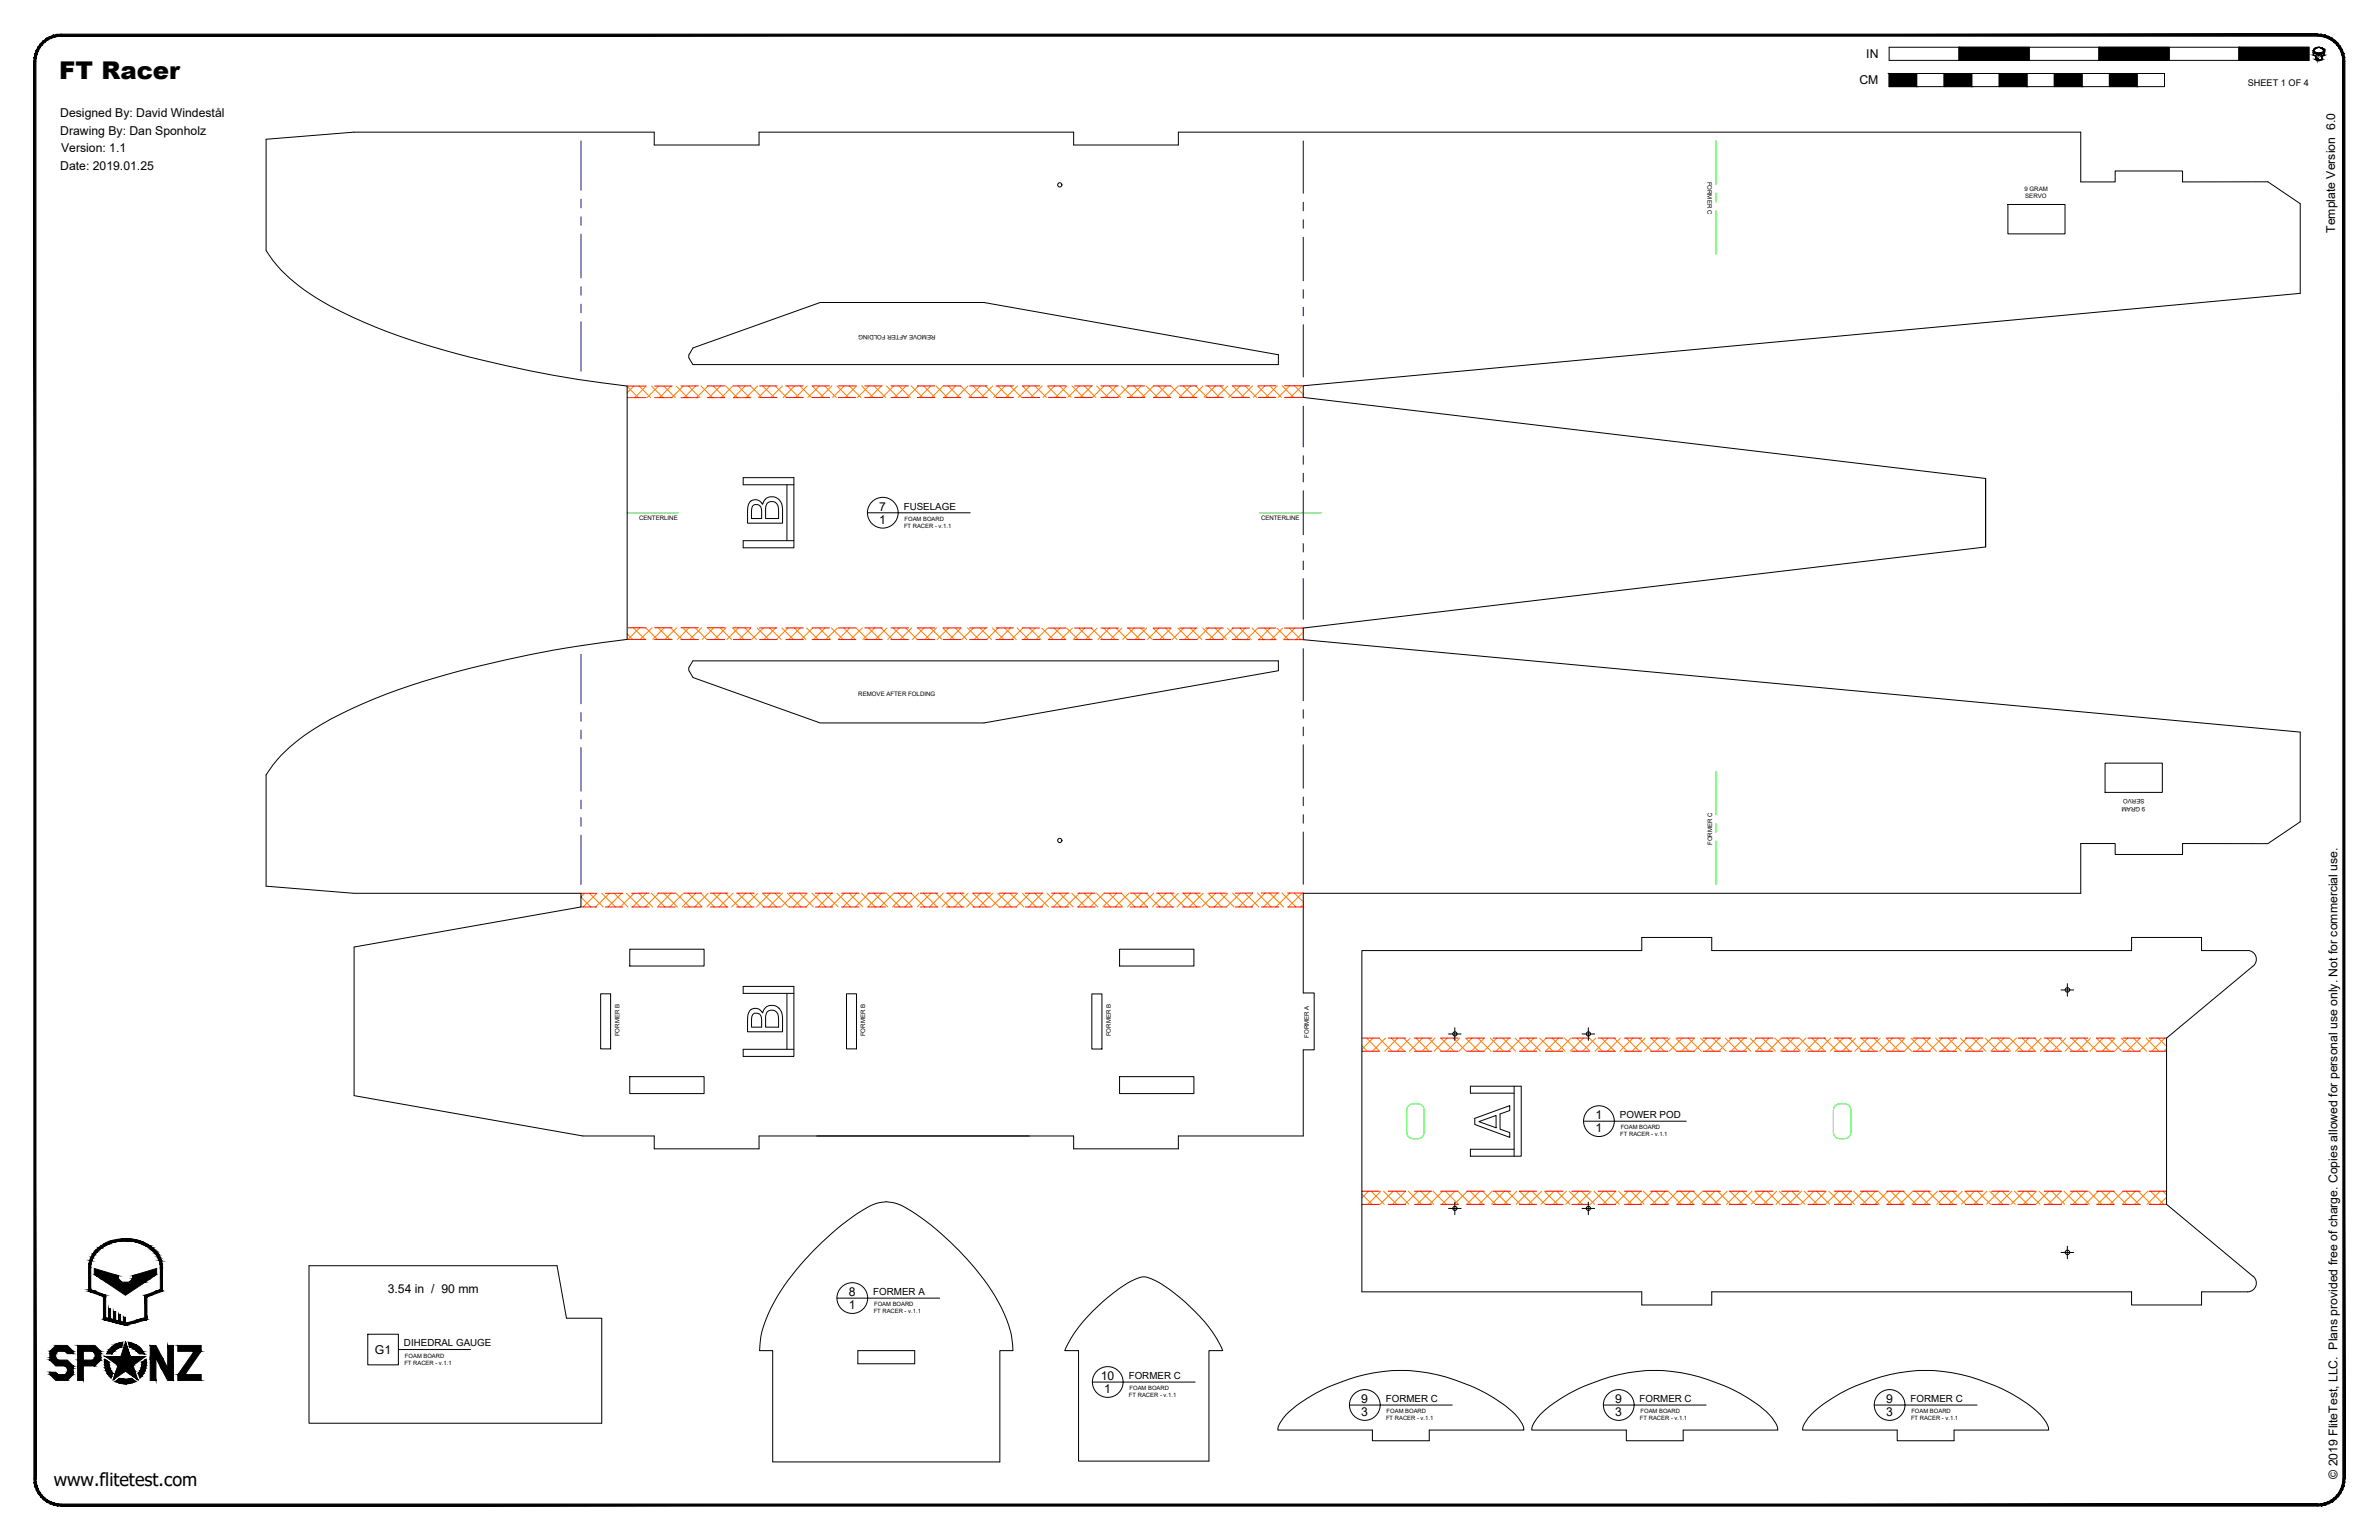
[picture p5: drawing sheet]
<svg xmlns="http://www.w3.org/2000/svg" width="864mm" height="559mm" viewBox="0 0 864 559" stroke-linecap="round" stroke-linejoin="round" font-family="sans-serif">
<defs><g id="words">
<text font-size="8.9" x="21.5" y="28.6">FT Racer</text>
<text font-size="6.6" x="19.5" y="539.1">www.flitetest.com</text>
<g font-size="4.4">
<text x="677.5" y="21.1">IN</text>
<text x="675" y="30.6">CM</text>
<text x="21.9" y="42.5">Designed By: David Windestål</text>
<text x="21.9" y="48.9">Drawing By: Dan Sponholz</text>
<text x="22.2" y="55.2">Version: 1.1</text>
<text x="21.9" y="61.6">Date: 2019.01.25</text>
<text x="847.7" y="84.5" transform="rotate(-90 847.7 84.5)">Template Version 6.0</text>
<text x="319.2" y="185.3">7</text>
<text x="319.2" y="190">1</text>
<text x="579.2" y="406">1</text>
<text x="579.2" y="410.8">1</text>
<text x="140.7" y="469.1">3.54 in / 90 mm</text>
<text x="308.1" y="470.2">8</text>
<text x="308.1" y="475">1</text>
<text x="136.1" y="491.3">G1</text>
<text x="399.6" y="500.7">10</text>
<text x="400.9" y="505.5">1</text>
<text x="494.2" y="509">9</text>
<text x="586.4" y="509">9</text>
<text x="684.7" y="509">9</text>
<text x="494.2" y="513.8">3</text>
<text x="586.4" y="513.8">3</text>
<text x="684.7" y="513.8">3</text>
<text x="848.5" y="536.6" transform="rotate(-90 848.5 536.6)">© 2019 FliteTest, LLC. Plans provided free of charge. Copies allowed for personal use only. Not for commercial use.</text>
</g>
<g font-size="3.5">
<text x="328.1" y="184.9">FUSELAGE</text>
<text x="588" y="405.7">POWER POD</text>
<text x="317" y="469.9">FORMER A</text>
<text x="146.7" y="488.6">DIHEDRAL GAUGE</text>
<text x="409.7" y="500.4">FORMER C</text>
<text x="503.1" y="508.7">FORMER C</text>
<text x="595.2" y="508.7">FORMER C</text>
<text x="693.6" y="508.7">FORMER C</text>
</g>
<text font-size="3.3" x="816" y="31.1">SHEET 1 OF 4</text>
<g font-size="2.2">
<text x="619.9" y="65.9" transform="rotate(90 619.9 65.9)">FORMER C</text>
<text x="734.9" y="69.2">9 GRAM</text>
<text x="735.2" y="71.9">SERVO</text>
<text x="339.6" y="121.7" transform="rotate(-180 339.6 121.7)">REMOVE AFTER FOLDING</text>
<text x="232" y="188.8">CENTERLINE</text>
<text x="457.8" y="188.8">CENTERLINE</text>
<text x="311.6" y="252.7">REMOVE AFTER FOLDING</text>
<text x="778.4" y="290.1" transform="rotate(-180 778.4 290.1)">SERVO</text>
<text x="778.7" y="292.7" transform="rotate(-180 778.7 292.7)">9 GRAM</text>
<text x="621.5" y="306.6" transform="rotate(-90 621.5 306.6)">FORMER C</text>
<text x="224.8" y="376" transform="rotate(-90 224.8 376)">FORMER B</text>
<text x="314.1" y="376" transform="rotate(-90 314.1 376)">FORMER B</text>
<text x="403.2" y="376" transform="rotate(-90 403.2 376)">FORMER B</text>
<text x="475.1" y="376.6" transform="rotate(-90 475.1 376.6)">FORMER A</text>
</g>
<g font-size="2.1">
<text x="328.2" y="191.5">FT RACER - v.1.1</text>
<text x="328.4" y="188.9">FOAM BOARD</text>
<text x="588.2" y="412.3">FT RACER - v.1.1</text>
<text x="588.3" y="409.8">FOAM BOARD</text>
<text x="317.3" y="474">FOAM BOARD</text>
<text x="317.2" y="476.5">FT RACER - v.1.1</text>
<text x="146.8" y="495.1">FT RACER - v.1.1</text>
<text x="147" y="492.6">FOAM BOARD</text>
<text x="409.8" y="507">FT RACER - v.1.1</text>
<text x="410" y="504.4">FOAM BOARD</text>
<text x="503.2" y="515.3">FT RACER - v.1.1</text>
<text x="503.4" y="512.8">FOAM BOARD</text>
<text x="595.3" y="515.3">FT RACER - v.1.1</text>
<text x="595.5" y="512.8">FOAM BOARD</text>
<text x="693.7" y="515.3">FT RACER - v.1.1</text>
<text x="693.9" y="512.8">FOAM BOARD</text>
</g>
</g></defs>
<!-- layer: 01 CUT -->
<g fill="none" stroke="#000" stroke-width=".36">
<path d="M96.6 50.5l31.8-2.5h109.1v4.6h38v-4.6h114.2v4.6h38v-4.6h327.6v18h12.5v-4h24.5v4h30.9l11.8 7.9v32.5l-361.9 33.6v4.2l247.7 29.4v24.9l-247.7 29.4v4.2l361.9 33.5v32.6l-11.8 7.9h-30.9v3.9h-24.5v-3.9h-12.5v18h-282.2v36.2h4v20.6h-4v31.3h-45.4v4.7h-38v-4.7h-114.2v4.7h-38v-4.7h-25.9l-83.1-14.6v-54l82.4-14.5v-5h-82.5l-31.8-2.5v-40.4a55.7 55.7 0 0 1 19.6-18 202.2 202.2 0 0 1 49.9-19.5 431.7 431.7 0 0 1 61.6-11.7v-91.9a393.7 393.7 0 0 1-87.2-19.8 121.6 121.6 0 0 1-31.8-16.4 46.5 46.5 0 0 1-12.1-13zM728.9 74.2h20.7v10.7h-20.7zM251.6 126.2l46.1-16.4h59.5l106.9 18.9v3.6h-212.6l-1.3-2.1-.2-1.1zM720.8 173.6v24.9M251.5 239.8h212.6v3.6l-106.9 18.9h-59.5l-46.1-16.4-1.6-3 .1-.7zM764.2 276.9h20.7v10.6h-20.7zM228.6 344.4h27v6.1h-27zM406.4 344.4h27v6.1h-27zM815.9 344.9h-16.7v-4.7h-25.4v4.7h-152.4v-4.7h-25.4v4.7h-101.6v123.9h101.6v4.7h25.4v-4.7h152.4v4.7h25.4v-4.7h16.7a3.2 3.2 0 0 0 3-2.1 3.2 3.2 0 0 0-1-3.6M815.9 344.9a3.2 3.2 0 0 1 3 2.1 3.2 3.2 0 0 1-1 3.5M817.9 350.5l-31.4 26.2v60.3l31.4 26.1M218 360.6h3.7v20h-3.7z"/>
<path d="M307.3 360.6h3.6v20h-3.6zM396.3 360.7h3.7v19.9h-3.7zM228.6 390.7h27v6.1h-27zM406.4 390.7h27v6.1h-27zM112.2 459.3h90l3.4 19h12.8v38.1h-106.2zM295.1 454a82.2 82.2 0 0 1 22.1-17 13.7 13.7 0 0 1 13.2 2.2 99.5 99.5 0 0 1 33.1 35.3 34.4 34.4 0 0 1 4.2 15.6h-4.7v40.4h-82.5v-40.4h-4.8a40.1 40.1 0 0 1 7.7-21.7l5.5-7.5zM396.6 475.8a49 49 0 0 1 17.4-12.3l.6-.2a13.4 13.4 0 0 1 7.5 2.9 65.4 65.4 0 0 1 20.7 21.6l1.1 2.3h-5v40.1h-47.4v-40.1h-5a44.1 44.1 0 0 1 10.1-14.3zM311.4 490.1h20.6v4.8h-20.6zM466.9 513.3a64.4 64.4 0 0 1 40-16 67.1 67.1 0 0 1 42 14.9 10 10 0 0 1 4.3 6.7h-34.4v3.9h-20.6v-3.9h-34.3l.6-2.3zM559.1 513.3a64.4 64.4 0 0 1 40-16 67.1 67.1 0 0 1 42 14.9 10 10 0 0 1 4.2 6.7h-34.3v3.9h-20.6v-3.9h-34.4l.7-2.3zM658.6 512.2a66.9 66.9 0 0 1 43.7-14.9 64.7 64.7 0 0 1 38.3 16l2.4 3.3 .7 2.3h-34.4v3.9h-20.6v-3.9h-34.3a10 10 0 0 1 4.2-6.7z"/>
<circle cx="384.7" cy="67.1" r=".77"/>
<circle cx="384.7" cy="305" r=".77"/>
<circle cx="750.5" cy="359.2" r=".82"/>
<circle cx="528.1" cy="375.2" r=".77"/>
<circle cx="576.6" cy="375.2" r=".77"/>
<circle cx="528.1" cy="438.5" r=".77"/>
<circle cx="576.6" cy="438.5" r=".77"/>
<circle cx="750.5" cy="454.4" r=".82"/>
</g>
<!-- layer: 06 CAVITY -->
<g fill="none" stroke="#ff7f00" stroke-width=".36">
<path d="M459.2 140l-4.2 4.2M460.9 140l4.3 4.2M463.7 140l-4.2 4.2M465.5 140l4.1 4.2M468.2 140l-4.2 4.2M469.9 140l3.2 3.2M472.6 140l-4.1 4.2M227.7 140.2l4 4.1M230.1 140.1l-2.4 2.4M232 140.1l4.2 4.2M234.6 140.1l-4.2 4.2M236.5 140.1l4.2 4.2"/>
<path d="M239.1 140.1l-4.2 4.2M241 140.1l4.2 4.2M243.6 140.1l-4.2 4.2M245.5 140.1l4.2 4.2M248.1 140.1l-4.3 4.2M249.9 140.1l4.3 4.2M252.6 140l-4.2 4.3M254.5 140l4.2 4.3M257.1 140l-4.3 4.3M258.9 140l4.2 4.3M261.5 140l-4.2 4.3M263.4 140l4.3 4.3"/>
<path d="M266.1 140l-4.3 4.3M267.9 140l4.2 4.3M270.5 140l-4.2 4.3M272.4 140l4.2 4.2M275 140l-4.2 4.3M276.9 140l4.2 4.2M279.5 140l-4.2 4.2M281.4 140l4.2 4.2M284 140l-4.2 4.2M285.9 140l4.2 4.2M288.5 140l-4.2 4.2M290.4 140l4.2 4.2"/>
<path d="M293 140l-4.2 4.2M294.8 140l4.3 4.2M297.5 140l-4.2 4.2M299.4 140l4.2 4.2M302 140l-4.2 4.2M303.8 140l4.2 4.2M306.4 140l-4.2 4.2M308.3 140l4.3 4.2M311 140l-4.3 4.2M312.8 140l4.2 4.2M315.5 140l-4.2 4.2M317.3 140l4.2 4.2"/>
<path d="M319.9 140l-4.2 4.2M321.8 140l4.2 4.2M324.5 140l-4.3 4.2M326.3 140l4.2 4.2M328.9 140l-4.2 4.2M330.8 140l4.2 4.2M333.4 140l-4.2 4.2M335.3 140l4.1 4.2M337.9 140l-4.2 4.2M339.7 140l4.3 4.2M342.4 140l-4.2 4.2M344.3 140l4.1 4.2"/>
<path d="M346.9 140l-4.2 4.2M348.7 140l4.2 4.2M351.4 140l-4.2 4.2M353.2 140l4.2 4.2M355.9 140l-4.2 4.2M357.7 140l4.2 4.2M360.4 140l-4.2 4.2M362.2 140l4.2 4.2M364.8 140l-4.1 4.2M366.7 140l4.2 4.2M369.4 140l-4.3 4.2M371.2 140l4.2 4.2"/>
<path d="M373.9 140l-4.2 4.2M375.7 140l4.2 4.2M378.3 140l-4.2 4.2M380.2 140l4.1 4.2M382.8 140l-4.2 4.2M384.6 140l4.3 4.2M387.3 140l-4.2 4.2M389.1 140l4.2 4.2M391.8 140l-4.2 4.2M393.6 140l4.2 4.2M396.3 140l-4.2 4.2M398.1 140l4.2 4.2"/>
<path d="M400.8 140l-4.2 4.2M402.6 140l4.2 4.2M405.3 140l-4.2 4.2M407.1 140l4.2 4.2M409.8 140l-4.2 4.2M411.6 140l4.1 4.2M414.3 140l-4.2 4.2M416 140l4.3 4.2M418.8 140l-4.2 4.2M420.6 140l4.1 4.2M423.2 140l-4.1 4.2M425 140l4.2 4.2"/>
<path d="M427.7 140l-4.1 4.2M429.5 140l4.2 4.2M432.3 140l-4.3 4.2M434 140l4.2 4.2M436.7 140l-4.1 4.2M438.5 140l4.2 4.2M441.2 140l-4.2 4.2M443 140l4.2 4.2M445.7 140l-4.2 4.2M447.5 140l4.2 4.2M450.2 140l-4.2 4.2M452 140l4.2 4.2"/>
<path d="M454.7 140l-4.2 4.2M456.5 140l4.1 4.2M473.1 144.1l-.1 .1M227.7 230l1.9 2M227.7 227.8h.1M229.9 227.8l4.3 4.2M232.2 227.8l-4.2 4.2M234.4 227.8l4.2 4.2M236.7 227.8l-4.3 4.2M238.9 227.8l4.2 4.2M241.2 227.8l-4.3 4.2M243.4 227.8l4.2 4.3"/>
<path d="M245.7 227.8l-4.3 4.2M247.9 227.8l4.2 4.3M250.1 227.8l-4.2 4.3M252.4 227.8l4.2 4.3M254.7 227.8l-4.3 4.3M256.9 227.8l4.2 4.3M259.1 227.8l-4.2 4.3M261.4 227.8l4.2 4.3M263.6 227.8l-4.2 4.3M265.9 227.8l4.2 4.3M268.1 227.8l-4.2 4.3M270.3 227.8l4.3 4.3"/>
<path d="M272.6 227.8l-4.3 4.3M274.8 227.8l4.3 4.3M277.1 227.8l-4.2 4.3M279.4 227.8l4.2 4.3M281.5 227.8l-4.2 4.3M283.8 227.8l4.2 4.3M286.1 227.8l-4.3 4.3M288.3 227.8l4.3 4.3M290.5 227.8l-4.2 4.3M292.8 227.8l4.2 4.3M295 227.8l-4.2 4.3M297.3 227.8l4.2 4.3"/>
<path d="M299.5 227.8l-4.2 4.3M301.8 227.8l4.2 4.3M304 227.8l-4.2 4.3M306.3 227.8l4.2 4.3M308.5 227.8l-4.2 4.3M310.8 227.8l4.2 4.3M313 227.8l-4.2 4.3M315.3 227.8l4.2 4.3M317.5 227.8l-4.3 4.3M319.8 227.8l4.2 4.3M322 227.8l-4.2 4.3M324.3 227.8l4.2 4.3"/>
<path d="M326.4 227.8l-4.2 4.3M328.8 227.8l4.2 4.3M331 227.8l-4.3 4.3M333.2 227.8l4.3 4.3M335.4 227.8l-4.2 4.3M337.8 227.8l4.2 4.3M339.9 227.8l-4.2 4.3M342.2 227.8l4.2 4.3M344.4 227.8l-4.2 4.3M346.7 227.8l4.2 4.3M348.9 227.8l-4.2 4.3M351.2 227.8l4.2 4.3"/>
<path d="M353.4 227.8l-4.2 4.3M355.7 227.8l4.2 4.3M357.8 227.8l-4.1 4.3M360.2 227.8l4.2 4.3M362.4 227.8l-4.3 4.3M364.7 227.8l4.2 4.3M366.8 227.8l-4.1 4.3M369.2 227.8l4.2 4.3M371.3 227.8l-4.2 4.3M373.7 227.8l4.2 4.3M375.8 227.9l-4.2 4.2M378.2 227.9l4.2 4.2"/>
<path d="M380.3 227.9l-4.2 4.2M382.7 227.9l4.2 4.2M384.8 227.9l-4.2 4.2M387.2 227.9l4.2 4.2M389.3 227.9l-4.2 4.2M391.6 227.9l4.2 4.2M393.8 227.9l-4.2 4.2M396.1 227.9l4.3 4.2M398.3 227.9l-4.2 4.2M400.7 227.9l4.1 4.2M402.7 227.9l-4.1 4.2M405.1 227.9l4.2 4.2"/>
<path d="M407.3 227.9l-4.3 4.2M409.6 227.9l4.2 4.2M411.7 227.9l-4.1 4.2M414.1 227.9l4.2 4.2M416.2 227.9l-4.2 4.2M418.6 227.9l4.2 4.2M420.7 227.9l-4.2 4.2M423.1 227.9l4.2 4.2M425.2 227.9l-4.2 4.2M427.6 227.9l4.2 4.2M429.7 227.9l-4.2 4.2M432.1 227.9l4.2 4.2"/>
<path d="M434.1 227.9l-4.1 4.2M436.6 227.9l4.1 4.2M438.7 227.9l-4.2 4.2M441.1 227.9l4.2 4.2M443.1 227.9l-4.1 4.2M445.6 227.9l4.1 4.2M447.6 227.9l-4.1 4.2M450.1 227.9l4.1 4.2M452.1 227.9l-4.2 4.2M454.5 227.9l4.3 4.2M456.6 227.9l-4.1 4.2M459.1 227.9l4.1 4.2"/>
<path d="M461.1 227.9l-4.2 4.2M463.5 227.9l4.2 4.2M465.6 227.9l-4.2 4.2M468 227.9l4.2 4.2M470.1 227.9l-4.2 4.2M472.5 227.9l.6 .6M473.1 229.4l-2.7 2.7M210.9 325.5l3.6 3.6M212.2 324.1l-1.3 1.3M214 324.1l5 5M216.7 324.1l-5 5M218.4 324.1l5 5"/>
<path d="M221.2 324.1l-5 5M223 324.1l5 5M225.7 324.1l-5 5M227.4 324.1l5 5M230.2 324.1l-5 5M231.9 324.1l5 5M234.7 324.1l-5.1 5M236.4 324.1l5 5M239.2 324.1l-5 5M240.9 324.1l5 5M243.6 324.1l-5 5M245.4 324.1l5 5"/>
<path d="M248.2 324.1l-5.1 5M249.9 324.1l5 5M252.6 324.1l-5 5M254.4 324.1l5 5M257.1 324.1l-5 5M258.9 324.1l5 5M261.6 324.1l-5 5M263.3 324.1l5 5M266.1 324.1l-5 5M267.9 324.1l5 5M270.6 324.1l-5 5M272.3 324.1l5 5"/>
<path d="M275.1 324.1l-5 5M276.8 324.1l5 5M279.6 324.1l-5 5M281.3 324.1l5 5M284.1 324.1l-5 5M285.8 324.1l5 5M288.6 324.1l-5 5M290.3 324.1l5 5M293.1 324.1l-5.1 5M294.8 324.1l5 5M297.6 324.1l-5 5M299.3 324.1l5 5"/>
<path d="M302 324.1l-5 5M303.8 324.1l5 5M306.5 324.1l-5 5M308.2 324.1l5 5M311 324.1l-5 5M312.7 324.1l5.1 5M315.5 324.1l-5 5M317.2 324.1l5.1 5M320 324.1l-5 5M321.7 324.1l5 5M324.5 324.1l-5 5M326.2 324.1l5.1 5"/>
<path d="M329 324.1l-5 5M330.7 324.1l5 5M333.5 324.1l-5 5M335.2 324.1l5 5M338 324.1l-5.1 5M339.7 324.1l5 5M342.5 324.1l-5 5M344.2 324.1l5 5M347 324.1l-5.1 5M348.7 324.1l5 5M351.4 324.1l-5 5M353.1 324.1l5.1 5"/>
<path d="M356 324.1l-5.1 5M357.6 324.1l5.1 5M360.4 324.1l-5 5M362.1 324.1l5.1 5M364.9 324.1l-5 5M366.6 324.1l5 5M369.4 324.1l-5 5M371.1 324.1l5.1 5M373.9 324.1l-5 5M375.6 324.1l5 5M378.4 324.1l-5 5M380.1 324.1l5 5"/>
<path d="M382.9 324.1l-5.1 5M384.6 324.1l5 5M387.4 324.1l-5 5M389.1 324.1l5 5M391.9 324.1l-5.1 5M393.6 324.1l5 5M396.4 324.1l-5.1 5M398 324.1l5.1 5M400.9 324.1l-5.1 5M402.5 324.1l5.1 5M405.4 324.1l-5.1 5M407 324.1l5.1 5"/>
<path d="M409.8 324.1l-5 5M411.5 324.1l5 5M414.4 324.1l-5.1 5M416 324.1l5 5M418.8 324.1l-5 5M420.5 324.1l5 5M423.3 324.1l-5 5M425 324.1l5 5M427.8 324.1l-5 5M429.5 324.1l5 5M432.3 324.1l-5 5M433.9 324.1l5.1 5"/>
<path d="M436.8 324.1l-5 5M438.5 324.1l5 5M441.3 324.1l-5.1 5M442.9 324.1l5.1 5M445.8 324.1l-5.1 5M447.4 324.1l5.1 5M450.3 324.1l-5.1 5M451.9 324.1l5.1 5M454.7 324l-5 5.1M456.4 324l5 5.1M459.3 324l-5.1 5.1M460.9 324l5 5.1"/>
<path d="M463.8 324l-5.1 5.1M465.4 324l5.1 5.1M468.2 324l-5 5.1M469.9 324l3.2 3.3M472.7 324l-5 5.1M473.1 328.2l-1 .9M494.4 379.5l2 1.9M496.1 376.7l4.7 4.7M498.4 376.7l-4 4M500.6 376.7l4.7 4.7M503 376.7l-4.8 4.7M505 376.7l4.8 4.7"/>
<path d="M507.4 376.7l-4.7 4.7M509.6 376.7l4.7 4.7M511.9 376.7l-4.7 4.7M514 376.7l4.8 4.7M516.4 376.7l-4.8 4.7M518.5 376.7l4.8 4.7M520.9 376.7l-4.7 4.7M523.1 376.7l4.7 4.7M525.4 376.7l-4.8 4.7M527.5 376.7l4.8 4.7M529.9 376.7l-4.8 4.7M532 376.7l4.8 4.7"/>
<path d="M534.4 376.7l-4.8 4.7M536.5 376.7l4.8 4.7M538.9 376.7l-4.8 4.7M541 376.7l4.8 4.7M543.3 376.7l-4.7 4.7M545.5 376.7l4.7 4.7M547.9 376.7l-4.8 4.7M550 376.7l4.8 4.7M552.3 376.7l-4.7 4.7M554.5 376.7l4.7 4.7M556.8 376.7l-4.7 4.7M559 376.7l4.7 4.7"/>
<path d="M561.3 376.7l-4.8 4.7M563.4 376.7l4.8 4.7M565.8 376.7l-4.7 4.7M567.9 376.7l4.8 4.7M570.3 376.7l-4.8 4.7M572.4 376.7l4.8 4.7M574.8 376.7l-4.8 4.7M576.9 376.7l4.8 4.7M579.3 376.7l-4.8 4.7M581.4 376.7l4.8 4.7M583.8 376.7l-4.8 4.7M585.9 376.7l4.8 4.7"/>
<path d="M588.2 376.7l-4.7 4.7M590.4 376.7l4.7 4.7M592.8 376.7l-4.8 4.7M594.9 376.7l4.7 4.7M597.2 376.7l-4.7 4.7M599.4 376.7l4.7 4.7M601.7 376.7l-4.7 4.7M603.9 376.7l4.7 4.7M606.2 376.7l-4.8 4.7M608.3 376.7l4.8 4.7M610.7 376.7l-4.7 4.7M612.8 376.7l4.8 4.7"/>
<path d="M615.2 376.7l-4.8 4.7M617.3 376.7l4.8 4.7M619.7 376.7l-4.8 4.7M621.8 376.7l4.8 4.7M624.2 376.7l-4.8 4.7M626.3 376.7l4.8 4.7M628.7 376.7l-4.8 4.7M630.8 376.7l4.8 4.7M633.2 376.7l-4.8 4.7M635.3 376.7l4.7 4.7M637.7 376.7l-4.8 4.7M639.8 376.7l4.7 4.7"/>
<path d="M642.2 376.7l-4.8 4.7M644.3 376.7l4.7 4.7M646.6 376.7l-4.7 4.7M648.8 376.7l4.7 4.7M651.1 376.7l-4.7 4.7M653.2 376.7l4.8 4.7M655.6 376.7l-4.8 4.7M657.7 376.7l4.8 4.7M660.1 376.7l-4.7 4.7M662.2 376.7l4.8 4.7M664.6 376.7l-4.8 4.7M666.7 376.7l4.8 4.7"/>
<path d="M669.1 376.7l-4.8 4.7M671.2 376.7l4.8 4.7M673.6 376.7l-4.8 4.7M675.7 376.7l4.8 4.7M678.1 376.7l-4.8 4.7M680.2 376.7l4.8 4.7M682.6 376.7l-4.8 4.7M684.7 376.7l4.7 4.7M687.1 376.7l-4.8 4.7M689.2 376.7l4.8 4.7M691.5 376.7l-4.7 4.7M693.7 376.7l4.7 4.7"/>
<path d="M696 376.7l-4.7 4.7M698.2 376.7l4.7 4.7M700.5 376.7l-4.8 4.7M702.6 376.7l4.8 4.7M705 376.7l-4.7 4.7M707.2 376.7l4.7 4.7M709.5 376.7l-4.8 4.7M711.6 376.7l4.8 4.7M714 376.7l-4.8 4.7M716.1 376.7l4.8 4.7M718.5 376.7l-4.8 4.7M720.6 376.7l4.8 4.7"/>
<path d="M723 376.7l-4.8 4.7M725.1 376.7l4.8 4.7M727.4 376.7l-4.7 4.7M729.6 376.7l4.7 4.7M732 376.7l-4.8 4.7M734.1 376.7l4.8 4.7M736.4 376.7l-4.7 4.7M738.6 376.7l4.7 4.7M740.9 376.7l-4.7 4.7M743.1 376.7l4.7 4.7M745.4 376.7l-4.8 4.7M747.5 376.7l4.8 4.7"/>
<path d="M749.9 376.7l-4.7 4.7M752.1 376.7l4.7 4.7M754.4 376.7l-4.8 4.7M756.5 376.7l4.8 4.7M758.9 376.7l-4.8 4.7M761 376.7l4.8 4.7M763.4 376.7l-4.7 4.7M765.5 376.7l4.8 4.7M767.9 376.7l-4.8 4.7M770 376.7l4.8 4.7M772.4 376.7l-4.8 4.7M774.5 376.7l4.7 4.7"/>
<path d="M776.9 376.7l-4.8 4.7M779 376.7l4.8 4.7M781.4 376.7l-4.8 4.7M783.5 376.7l3 3M785.8 376.7l-4.7 4.7M786.5 380.5l-.9 .9M494.4 433.3l3.6 3.7M496.8 432.2l-2.4 2.4M497.7 432.2l4.8 4.8M501.3 432.2l-4.8 4.8M502.3 432.2l4.7 4.8M505.7 432.2l-4.7 4.8"/>
<path d="M506.7 432.2l4.8 4.8M510.3 432.2l-4.8 4.8M511.2 432.2l4.8 4.8M514.7 432.2l-4.7 4.8M515.7 432.2l4.8 4.8M519.2 432.2l-4.7 4.8M520.2 432.2l4.8 4.8M523.7 432.2l-4.8 4.8M524.7 432.2l4.8 4.8M528.2 432.2l-4.8 4.8M529.2 432.2l4.8 4.8M532.7 432.2l-4.8 4.8"/>
<path d="M533.7 432.2l4.7 4.8M537.2 432.2l-4.8 4.8M538.2 432.2l4.7 4.8M541.7 432.2l-4.8 4.8M542.6 432.2l4.8 4.8M546.2 432.2l-4.8 4.8M547.2 432.2l4.7 4.8M550.6 432.2l-4.7 4.8M551.6 432.2l4.8 4.8M555.1 432.2l-4.7 4.8M556.1 432.2l4.8 4.8M559.6 432.2l-4.7 4.8"/>
<path d="M560.7 432.2l4.7 4.8M564.1 432.2l-4.7 4.8M565.1 432.2l4.8 4.8M568.6 432.2l-4.8 4.8M569.6 432.2l4.8 4.8M573.1 432.2l-4.8 4.8M574.1 432.2l4.8 4.8M577.6 432.2l-4.8 4.8M578.6 432.2l4.8 4.8M582.1 432.2l-4.8 4.8M583.1 432.2l4.7 4.8M586.6 432.2l-4.8 4.8"/>
<path d="M587.6 432.2l4.8 4.8M591.1 432.2l-4.8 4.8M592.1 432.2l4.7 4.8M595.6 432.2l-4.8 4.8M596.6 432.2l4.7 4.8M600 432.2l-4.7 4.8M601 432.2l4.8 4.8M604.6 432.2l-4.8 4.8M605.6 432.2l4.7 4.8M609 432.2l-4.7 4.8M610 432.2l4.8 4.8M613.5 432.2l-4.7 4.8"/>
<path d="M614.5 432.2l4.8 4.8M618 432.2l-4.8 4.8M619 432.2l4.8 4.8M622.5 432.2l-4.7 4.8M623.5 432.2l4.8 4.8M627 432.2l-4.8 4.8M628 432.2l4.7 4.8M631.5 432.2l-4.8 4.8M632.5 432.2l4.8 4.8M636 432.2l-4.8 4.8M637 432.2l4.7 4.8M640.5 432.2l-4.8 4.8"/>
<path d="M641.5 432.2l4.7 4.8M644.9 432.2l-4.7 4.8M645.9 432.2l4.8 4.8M649.5 432.2l-4.8 4.8M650.5 432.2l4.7 4.8M653.9 432.2l-4.7 4.8M654.9 432.2l4.8 4.8M658.4 432.2l-4.7 4.8M659.4 432.2l4.8 4.8M662.9 432.2l-4.8 4.8M663.9 432.2l4.8 4.8M667.4 432.2l-4.7 4.8"/>
<path d="M668.4 432.2l4.8 4.8M671.9 432.2l-4.8 4.8M672.9 432.2l4.7 4.8M676.4 432.2l-4.8 4.8M677.4 432.2l4.8 4.8M680.9 432.2l-4.8 4.8M681.9 432.2l4.7 4.8M685.4 432.2l-4.8 4.8M686.4 432.2l4.7 4.8M689.8 432.2l-4.7 4.8M690.8 432.2l4.8 4.8M694.4 432.2l-4.8 4.8"/>
<path d="M695.3 432.2l4.8 4.8M698.8 432.2l-4.7 4.8M699.8 432.2l4.8 4.8M703.3 432.2l-4.7 4.8M704.3 432.2l4.8 4.8M707.8 432.2l-4.8 4.8M708.8 432.2l4.8 4.8M712.3 432.2l-4.7 4.8M713.3 432.2l4.8 4.8M716.8 432.2l-4.8 4.8M717.8 432.2l4.8 4.8M721.3 432.2l-4.8 4.8"/>
<path d="M722.3 432.2l4.8 4.8M725.8 432.2l-4.8 4.8M726.8 432.2l4.8 4.8M730.3 432.2l-4.8 4.8M731.3 432.2l4.7 4.8M734.8 432.2l-4.8 4.8M735.8 432.2l4.7 4.8M739.3 432.2l-4.8 4.8M740.2 432.2l4.8 4.8M743.8 432.2l-4.8 4.8M744.8 432.2l4.7 4.8M748.2 432.2l-4.7 4.8"/>
<path d="M749.2 432.2l4.8 4.8M752.7 432.2l-4.7 4.8M753.7 432.2l4.8 4.8M757.2 432.2l-4.7 4.8M758.2 432.2l4.8 4.8M761.7 432.2l-4.7 4.8M762.7 432.2l4.8 4.8M766.2 432.2l-4.8 4.8M767.2 432.2l4.7 4.8M770.7 432.2l-4.8 4.8M771.7 432.2l4.8 4.8M775.2 432.2l-4.8 4.8"/>
<path d="M776.2 432.2l4.7 4.8M779.7 432.2l-4.8 4.8M780.7 432.2l4.7 4.8M784.2 432.2l-4.8 4.8M785.1 432.2l1.4 1.4M786.5 434.4l-2.6 2.6"/>
</g>
<!-- layer: 02 SCORE -->
<g fill="none" stroke="#f00" stroke-width=".36">
<path d="M463.1 140h-6.3M466.3 140h6.8M227.7 140.1h6.8M227.7 144.3h6.8M237.6 140.1h6.4M237.6 144.3h6.4M247.2 144.3h6.3M253.5 140l-6.3 .1M256.7 140h6.3M256.7 144.3h6.3M266.2 140h6.4M266.2 144.3h6.4"/>
<path d="M275.7 140h6.4M275.7 144.2h6.4M285.3 140h6.3M285.3 144.2h6.3M294.8 140h6.3M294.8 144.2h6.3M304.4 140h6.3M304.4 144.2h6.3M313.9 140h6.3M313.9 144.2h6.3M323.4 140h6.4M323.4 144.2h6.4"/>
<path d="M332.9 140h6.4M332.9 144.2h6.4M342.5 140h6.3M342.5 144.2h6.3M352 140h6.3M352 144.2h6.3M361.5 140h6.4M361.5 144.2h6.4M371 140h6.4M371 144.2h6.4M380.6 140h6.3M380.6 144.2h6.3"/>
<path d="M390.1 140h6.3M390.1 144.2h6.3M399.6 140h6.4M399.6 144.2h6.4M409.1 140h6.4M409.1 144.2h6.4M418.7 140h6.3M418.7 144.2h6.3M428.2 140h6.3M428.2 144.2h6.3M437.7 140h6.4M437.7 144.2h6.4"/>
<path d="M447.2 140h6.4M447.2 144.2h6.4M456.8 144.2h6.3M466.3 144.2h6.8M227.7 232h6.8M227.7 227.8h6.8M237.6 232h6.4M237.6 227.8h6.4M247.2 232.1h6.3M247.2 227.8h6.3M256.7 232.1h6.3M256.7 227.8h6.3"/>
<path d="M266.2 232.1h6.4M266.2 227.8h6.4M275.7 232.1h6.4M275.7 227.8h6.4M285.3 232.1h6.3M285.3 227.8h6.3M294.8 232.1h6.3M294.8 227.8h6.3M304.4 232.1h6.3M304.4 227.8h6.3M313.9 232.1h6.3M313.9 227.8h6.3"/>
<path d="M323.4 232.1h6.4M323.4 227.8h6.4M332.9 232.1h6.4M332.9 227.8h6.4M342.5 232.1h6.3M342.5 227.8h6.3M352 232.1h6.3M352 227.8h6.3M361.5 232.1h6.4M361.5 227.8h6.4M371 232.1h6.4M371 227.8l6.4 .1"/>
<path d="M380.6 232.1h6.3M380.6 227.9h6.3M390.1 232.1h6.3M390.1 227.9h6.3M399.6 232.1h6.4M399.6 227.9h6.4M409.1 232.1h6.4M409.1 227.9h6.4M418.7 232.1h6.3M418.7 227.9h6.3M428.2 232.1h6.3M428.2 227.9h6.3"/>
<path d="M437.7 232.1h6.4M437.7 227.9h6.4M447.2 232.1h6.4M447.2 227.9h6.4M456.8 232.1h6.3M456.8 227.9h6.3M466.3 232.1h6.8M466.3 227.9h6.8M210.9 329.1h5.7M210.9 324.1h5.7M219.8 329.1h6.3M219.8 324.1h6.3"/>
<path d="M229.3 329.1h6.4M235.7 324.1h-6.4M238.8 329.1h6.4M238.8 324.1h6.4M248.4 329.1h6.3M248.4 324.1h6.3M257.9 329.1h6.3M257.9 324.1h6.3M267.4 329.1h6.4M267.4 324.1h6.4M276.9 329.1h6.4M276.9 324.1h6.4"/>
<path d="M286.5 329.1h6.3M286.5 324.1h6.3M296 329.1h6.3M296 324.1h6.3M305.5 329.1h6.4M305.5 324.1h6.4M315 329.1h6.4M315 324.1h6.4M324.6 329.1h6.3M324.6 324.1h6.3M334.1 329.1h6.3M334.1 324.1h6.3"/>
<path d="M343.6 329.1h6.4M343.6 324.1h6.4M353.1 329.1h6.4M353.1 324.1h6.4M362.7 329.1h6.3M362.7 324.1h6.3M372.2 329.1h6.3M372.2 324.1h6.3M381.7 329.1h6.4M381.7 324.1h6.4M391.2 329.1h6.4M391.2 324.1h6.4"/>
<path d="M400.8 329.1h6.3M400.8 324.1h6.3M410.3 329.1h6.3M410.3 324.1h6.3M419.8 329.1h6.4M419.8 324.1h6.4M429.3 329.1h6.4M429.3 324.1h6.4M438.9 329.1h6.3M438.9 324.1h6.3M448.4 329.1h6.3M454.7 324l-6.3 .1"/>
<path d="M457.9 329.1h6.4M457.9 324h6.4M467.4 329.1h5.7M467.4 324h5.7M494.4 376.7h6.3M503.9 376.7h6.4M513.4 376.7h6.4M523 376.7h6.3M532.5 376.7h6.3M542 376.7h6.4M551.5 376.7h6.4M561.1 376.7h6.3"/>
<path d="M570.6 376.7h6.3M580.1 376.7h6.4M589.6 376.7h6.4M599.2 376.7h6.3M608.7 376.7h6.3M618.2 376.7h6.4M627.7 376.7h6.4M637.3 376.7h6.3M646.8 376.7h6.3M656.3 376.7h6.4M665.8 376.7h6.4M675.4 376.7h6.3"/>
<path d="M684.9 376.7h6.3M694.4 376.7h6.4M703.9 376.7h6.4M713.5 376.7h6.3M723 376.7h6.3M732.5 376.7h6.4M742 376.7h6.4M751.6 376.7h6.3M761.1 376.7h6.3M770.6 376.7h6.4M780.1 376.7h6.4M494.4 381.4h6.3"/>
<path d="M503.9 381.4h6.4M513.4 381.4h6.4M523 381.4h6.3M532.5 381.4h6.3M542 381.4h6.4M551.5 381.4h6.4M561.1 381.4h6.3M570.6 381.4h6.3M580.1 381.4h6.4M589.6 381.4h6.4M599.2 381.4h6.3M608.7 381.4h6.3"/>
<path d="M618.2 381.4h6.4M627.7 381.4h6.4M637.3 381.4h6.3M646.8 381.4h6.3M656.3 381.4h6.4M665.8 381.4h6.4M675.4 381.4h6.3M684.9 381.4h6.3M694.4 381.4h6.4M703.9 381.4h6.4M713.5 381.4h6.3M723 381.4h6.3"/>
<path d="M732.5 381.4h6.4M742 381.4h6.4M751.6 381.4h6.3M761.1 381.4h6.3M770.6 381.4h6.4M780.1 381.4h6.4M494.4 432.2h6.3M494.4 437h6.3M503.9 432.2h6.4M503.9 437h6.4M513.4 432.2h6.4M513.4 437h6.4"/>
<path d="M523 432.2h6.3M523 437h6.3M532.5 432.2h6.3M532.5 437h6.3M542 432.2h6.4M542 437h6.4M551.5 432.2h6.4M551.5 437h6.4M561.1 432.2h6.3M561.1 437h6.3M570.6 432.2h6.3M570.6 437h6.3"/>
<path d="M580.1 432.2h6.4M580.1 437h6.4M589.6 432.2h6.4M589.6 437h6.4M599.2 432.2h6.3M599.2 437h6.3M608.7 432.2h6.3M608.7 437h6.3M618.2 432.2h6.4M618.2 437h6.4M627.7 432.2h6.4M627.7 437h6.4"/>
<path d="M637.3 432.2h6.3M637.3 437h6.3M646.8 432.2h6.3M646.8 437h6.3M656.3 432.2h6.4M656.3 437h6.4M665.8 432.2h6.4M665.8 437h6.4M675.4 432.2h6.3M675.4 437h6.3M684.9 432.2h6.3M684.9 437h6.3"/>
<path d="M694.4 432.2h6.4M694.4 437h6.4M703.9 432.2h6.4M703.9 437h6.4M713.5 432.2h6.3M713.5 437h6.3M723 432.2h6.3M723 437h6.3M732.5 432.2h6.4M732.5 437h6.4M742 432.2h6.4M742 437h6.4"/>
<path d="M751.6 432.2h6.3M751.6 437h6.3M761.1 432.2h6.3M761.1 437h6.3M770.6 432.2h6.4M770.6 437h6.4M780.1 432.2h6.4M780.1 437h6.4"/>
</g>
<!-- layer: 03 CREASE -->
<g fill="none" stroke="#00f" stroke-width=".36">
<path d="M210.9 51.1v18M473.1 51.1v19.1M210.9 72.3v3.1M210.9 78.6v3.2M473.1 73.4v3.1M473.1 79.7v3.2M210.9 85v15.8M473.1 86.1v15.8M210.9 104v3.2M210.9 110.4v3.1M210.9 116.7v18M473.1 105.1v3.2"/>
<path d="M473.1 111.5v3.1M473.1 117.8v19M473.1 147.4v14.8M473.1 165.4v3.2M473.1 171.7v3.2M473.1 178.1v15.9M473.1 197.2v3.2M473.1 203.5v3.2M473.1 209.9v14.8M210.9 237.4v18M473.1 235.3v19M210.9 258.6v3.1"/>
<path d="M473.1 257.5v3.1M210.9 264.9v3.2M210.9 271.3v15.8M473.1 263.8v3.2M473.1 270.2v15.8M210.9 290.3v3.2M210.9 296.7v3.1M473.1 289.2v3.2M473.1 295.6v3.1M210.9 303v18M473.1 301.9v19.1"/>
</g>
<!-- layer: 05 REFERENCE -->
<path d="M622.9 51.1v15.8M622.9 70.1v3.2M622.9 76.4v15.8M227.7 186.1h18.5M457.2 186.1h22.5M622.9 279.9v15.8M622.9 298.8v3.2M622.9 305.2v15.8M511.2 401.3l1.4-.8h2a2.35 2.35 0 0 1 2.4 2.4v7.9a2.35 2.35 0 0 1-2.4 2.4h-1.6a2.35 2.35 0 0 1-2.4-2.4v-7.9zM666.1 401.3l1.4-.8h2a2.35 2.35 0 0 1 2.4 2.4v7.9a2.35 2.35 0 0 1-2.4 2.4h-1.6a2.35 2.35 0 0 1-2.4-2.4v-7.9z" fill="none" stroke="#0f0" stroke-width=".36"/>
<!-- layer: 23 NOTES -->
<g fill="none" stroke="#000" stroke-width=".36">
<path d="M285.7 175.9v20.3M288.2 175.9h-18.4v-2.6h18.4v25.5h-18.4v-2.6h18.4M272.2 182.2a2.89 2.89 0 0 1 4.6 .8 3.7 3.7 0 0 1 4.3-2.7 3.7 3.7 0 0 1 2.9 4.1l.1 5.4h-12.7v-5.5zM273.5 183.4a2 2 0 0 1 2.3 0 2 2 0 0 1 .7 2.2v2.6h-3.7l.1-3.5zM278.4 182.7a2.43 2.43 0 0 1 3-.5 2.43 2.43 0 0 1 1.2 2.8v3.2h-4.7v-3.9zM314.9 186.1h37.3M272.4 366.5a2.92 2.92 0 0 1 4.4 1 3.7 3.7 0 0 1 4.3-2.6 3.7 3.7 0 0 1 2.9 4l.1 5.5h-12.7v-3.8a5.6 5.6 0 0 1 1-4.1zM273.3 368.1a1.99 1.99 0 0 1 2.3-.1 1.99 1.99 0 0 1 .9 2.2v2.5h-3.7v-3zM278.4 367.3a2.45 2.45 0 0 1 3-.5 2.45 2.45 0 0 1 1.2 2.7v3.2h-4.7v-3.9zM285.7 360.5v20.2M288.2 360.5h-18.4v-2.6h18.4v25.4h-18.4v-2.6h18.4M549.6 396.7h-15.8v-2.6h18.4v25.4h-18.4v-2.5h15.8"/>
<path d="M549.6 394.1v25.4M535.4 405.8l12.7-4.6v1.8l-3.6 1.2v5.5l3.6 1.3v1.7l-12.7-4.7zM536.8 407l6.3-2.2v4.4zM574.8 406.8h37.4M303.8 471h37.3M133.5 484.1h11.1v11.1h-11.1zM144.6 489.7h26.2M396.5 501.5h37.3M489.9 509.8h37.3M582 509.8h37.3M680.4 509.8h37.3"/>
<circle cx="320.5" cy="186" r="5.6"/>
<circle cx="580.4" cy="406.8" r="5.6"/>
<circle cx="309.4" cy="471" r="5.6"/>
<circle cx="402.1" cy="501.5" r="5.6"/>
<circle cx="495.4" cy="509.8" r="5.6"/>
<circle cx="587.6" cy="509.8" r="5.6"/>
<circle cx="685.9" cy="509.8" r="5.6"/>
</g>
<!-- layer: 24 DIMENSIONS -->
<path d="M748.2 359.2h4.5M750.5 356.9v4.6M525.8 375.2h4.6M528.1 372.9v4.6M574.3 375.2h4.6M576.6 372.9v4.6M525.8 438.5h4.6M528.1 436.2v4.6M574.3 438.5h4.6M576.6 436.2v4.6M748.2 454.5h4.5M750.5 452.2v4.5" fill="none" stroke="#000" stroke-width=".36"/>
<!-- layer: 21 FULL-SIZE -->
<path d="M685.8 17.1h25.4v4.8h-25.4zM711.2 17.1h25.4v4.8h-25.4zM736.6 17.1h25.4v4.8h-25.4zM762 17.1h25.4v4.8h-25.4zM787.4 17.1h25.4v4.8h-25.4zM812.8 17.1h25.4v4.8h-25.4zM840.1 18.8l1.3 .4 .2 .3 1.9-.7v.3l-1.7 1.2-1.7-1.2zM840.1 17.8a2.16 2.16 0 0 1 3.7 .9v1.3l-.9 .3v1.3l-1.1 .3-1.2-.3v-1.3l-.8-.3v-1.6zM840.1 18a2.05 2.05 0 0 1 3.6 .7v1.3l-.9 .3v1.2l-1 .3-.1-.3v.3l-.2-.5-.3 .4v-.5l-.2 .4v-.6l-.3 .5v-1.2l-.9-.3zM685.8 26.7h9.9v4.7h10.1v-4.7h9.9v4.7h10.1v-4.7h10v4.7h10v-4.7h10v4.7h9.9v-4.7h10.1v4.7h9.9v-4.7h-9.9v4.7h-10.1v-4.7h-9.9v4.7h-10v-4.7h-10v4.7h-10v-4.7h-10.1v4.7h-9.9v-4.7h-10.1v4.7h-9.9z" fill="none" stroke="#000" stroke-width=".36"/>
<g fill="#000" stroke="#000" stroke-width=".36">
<path d="M840.1 18.8l1.1 .3h-1.1zM840.4 17.6l-.2 .1zM840.7 19.5h2.1l-1 .8zM841.4 17.2h.7zM842.4 19.1l1.1-.3v.3zM843.5 20h.3zM841.4 21.8h.7zM842.5 21.6h.4zM842.8 20.3h.3zM44 449.5h3.2zM34.2 460.3l7.3 2.2h-7.3zM37.4 470.4h.9z"/>
<path d="M38.4 465.2h14.3l-7.2 4.8zM49.6 462.5l7.3-2.2v2.2zM38.1 493.2l.4 .3h-.4zM39.6 499.3h1l-.3 .8zM43.5 487.2l1.1-.2zM46.2 497.9h2.9l.9 2.6zM46.5 487l1.1 .2zM50.3 498.4h1.8l-.6 .9zM52.6 493.5l.4-.3 .1 .3zM54.5 488.2l2.1 .1zM41.1 500.5h.3l-.3 .2zM43.1 500.4l.4-.3 1 .3z"/>
<path d="M46.6 500.4l1.1-.3 .4 .3z"/>
<path d="M20.8 12.5l1.4-.1v.7zM20.8 12.5l.1 .7 1.3-.1zM19.4 12.8l1.4-.3 .1 .7zM19.4 12.8l.2 .7 1.3-.3zM18.1 13.3l1.3-.5 .2 .7zM18.1 13.3l.3 .7 1.2-.5zM16.9 13.9l1.2-.6 .3 .7zM16.9 13.9l.4 .7 1.1-.6zM15.7 14.8l1.2-.9 .4 .7zM15.7 14.8l.5 .6 1.1-.8zM15.7 14.8l.5 .6-1.5 .4zM14.7 15.8l.6 .5 .9-.9zM14.7 15.8l.6 .5-1.4 .6zM13.9 16.9l.6 .4 .8-1zM13.9 16.9l.6 .4-1.3 .9zM13.2 18.2l.7 .3 .6-1.2zM13.2 18.2l.7 .3-1.2 1zM12.7 19.5l.7 .2 .5-1.2zM12.7 19.5l.7 .2-1 1.2zM13.4 19.7l-1 1.2 .7 .1zM12.4 20.9l.7 .1-.8 1.3zM13.1 21l-.8 1.3h.7z"/>
<path d="M711.2 17.1l25.4 4.8v-4.8zM711.2 17.1l25.4 4.8h-25.4z"/>
<path d="M762 17.1l25.4 4.8v-4.8zM762 17.1l25.4 4.8h-25.4z"/>
<path d="M812.8 17.1l25.4 4.8v-4.8zM812.8 17.1l25.4 4.8h-25.4z"/>
<path d="M839.8 18.7v1.3zM839.8 18.7v1.3z"/>
<path d="M839.8 20h.2zM839.8 20h.2z"/>
<path d="M839.8 18.4v.3zM839.8 18.4v.3z"/>
<path d="M839.9 18.2v.2zM839.9 18.2l-.1 .2z"/>
<path d="M840.7 17.4h.2zM840.5 17.5l.2-.1z"/>
<path d="M840.1 19.1l1.3 .1zM840.1 19.1l1.3 .1z"/>
<path d="M840.9 17.3h.4zM840.7 17.4l.2-.1zM840.7 17.4h.2zM840.7 17.4h.2z"/>
<path d="M22.2 13.1h819.2v-.7zM22.2 12.4h819.2l-819.2 .7z"/>
<path d="M840.2 19.2l1.2 .1zM840.2 19.2l1.2 .1z"/>
<path d="M840.4 19.3l1.2 .2zM840.4 19.3l1.2 .2z"/>
<path d="M841 17.2h.5zM840.9 17.3h.4z"/>
<path d="M841.1 17.2h.5zM841 17.2h.5z"/>
<path d="M841.4 17.2h1.1zM841.1 17.2h1.4z"/>
<path d="M842 17.2h.5zM842 17.2h.5z"/>
<path d="M842 17.2l.6 .1zM842 17.2l.6 .1z"/>
<path d="M842.3 17.3l.5 .1zM842.3 17.3l.5 .1z"/>
<path d="M842.6 17.4h.3zM842.6 17.4h.3z"/>
<path d="M842.6 17.4l.5 .1zM842.6 17.4l.5 .1z"/>
<path d="M842.9 17.5l.3 .1zM842.9 17.5l.3 .1z"/>
<path d="M842.1 19.3l.7 .2 .3-.2zM842.1 19.3l.7 .2h-.8z"/>
<path d="M843 17.6l.3 .1zM843 17.6l.3 .1z"/>
<path d="M843.2 17.7l.2 .1zM843.2 17.7l.2 .1z"/>
<path d="M842.1 19.2h1.3zM842.1 19.2l1 .1z"/>
<path d="M843.3 17.8l.2 .1zM843.3 17.8l.2 .1z"/>
<path d="M842.4 19.1h1.1zM842.1 19.2h1.3z"/>
<path d="M843.4 17.9l.2 .2zM843.4 17.9l.2 .2z"/>
<path d="M843.6 18.2l.1 .2zM843.6 18.2l.1 .2z"/>
<path d="M843.7 18.4l.1 .3zM843.7 18.4l.1 .3z"/>
<path d="M843.7 18.7l.1 1.3zM843.7 18.7l.1 1.3z"/>
<path d="M12.3 22.3l.7 514.3v-514.3zM12.3 22.3l.7 514.3h-.7z"/>
<path d="M685.8 26.7l9.9 4.7v-4.7zM685.8 26.7l9.9 4.7h-9.9z"/>
<path d="M705.8 26.7l9.9 4.7v-4.7zM705.8 26.7l9.9 4.7h-9.9z"/>
<path d="M725.8 26.7l10 4.7v-4.7zM725.8 26.7l10 4.7h-10z"/>
<path d="M745.8 26.7l10 4.7v-4.7zM745.8 26.7l10 4.7h-10z"/>
<path d="M765.7 26.7l10.1 4.7v-4.7zM765.7 26.7l10.1 4.7h-10.1z"/>
<path d="M839.8 20l.9 .3zM839.8 20l.9 .3z"/>
<path d="M840.4 20.3h.3zM840.4 20.3h.3z"/>
<path d="M840.6 20.3l.1 1.2zM840.6 20.3l.1 1.2z"/>
<path d="M840.6 21.5l.2 .1zM840.6 21.5l.2 .1z"/>
<path d="M840.8 21l.2 .5zM840.8 21l.2 .5z"/>
<path d="M840.6 21.6h.4zM840.6 21.6h.4zM840.6 21.6h.4zM840.6 21.6h.4z"/>
<path d="M840.6 21.6h.4zM840.6 21.6h.4z"/>
<path d="M840.6 21.6l.5 .1zM840.6 21.6l.5 .1z"/>
<path d="M841.1 21.2l.1 .4zM841.1 21.2l.1 .4z"/>
<path d="M840.7 21.7h.5zM840.7 21.7h.5z"/>
<path d="M840.9 21.7h.5zM840.9 21.7h.5z"/>
<path d="M841.4 21.3l.1 .4zM841.4 21.3l.1 .4z"/>
<path d="M841 21.7l.5 .1zM841 21.7l.5 .1z"/>
<path d="M841.1 21.8h.6zM841.1 21.8h.6z"/>
<path d="M841.7 21.5l.1 .3zM841.7 21.5l.1 .3z"/>
<path d="M841.3 21.8h.5zM841.3 21.8h.5z"/>
<path d="M841.9 21.8h.3zM841.8 21.8h.3z"/>
<path d="M842.8 20.3l.1 1.2zM842.8 20.3l.1 1.2z"/>
<path d="M842.2 21.8l.7-.2zM841.9 21.8l.6-.2z"/>
<path d="M843.1 20.3l.7-.3zM842.8 20.3l.7-.3z"/>
<path d="M851.1 20.9l.1 1.4h-.7zM850.4 21l.1 1.3 .6-1.4zM850.8 19.5l.3 1.4-.7 .1zM850.1 19.7l.3 1.3 .4-1.5zM850.3 18.2l.5 1.3-.7 .2zM849.6 18.5l.5 1.2 .2-1.5zM849.6 16.9l.7 1.3-.7 .3zM849 17.3l.6 1.2v-1.6zM848.8 15.8l.8 1.1-.6 .4zM848.3 16.3l.7 1-.2-1.5zM847.8 14.8l1 1-.5 .5zM847.8 14.8l-.5 .6 1 .9zM846.7 13.9l1.1 .9-.5 .6zM846.7 13.9l-.4 .7 1 .8zM845.4 13.3l1.3 .6-.4 .7zM845.4 13.3l-.3 .7 1.2 .6zM844.1 12.8l1.3 .5-.3 .7zM844.1 12.8l-.2 .7 1.2 .5zM842.7 12.5l1.4 .3-.2 .7zM842.7 12.5l-.1 .7 1.3 .3zM841.4 12.4l1.3 .1-.1 .7zM841.4 12.4v.7l1.2 .1z"/>
<path d="M32.1 459.9l.8 8.1v-8.1zM32.1 459.9l.8 8.1h-.8z"/>
<path d="M32.2 458.6l.8 .1zM32.2 458.6l.8 .1z"/>
<path d="M32.2 458.7l.7 1.2 .1-1.2zM32.2 458.7l.7 1.2h-.8z"/>
<path d="M32.5 457.5l.5 1.1 .3-1.1zM32.5 457.5l.5 1.1h-.8z"/>
<path d="M32.5 457.3l.8 .2 .1-.2zM32.5 457.3l.8 .2h-.8z"/>
<path d="M32.9 456.5l.5 .8 .3-.8zM32.9 456.5l.5 .8h-.9z"/>
<path d="M33 456.2l.7 .3 .2-.3zM33 456.2l.7 .3h-.8z"/>
<path d="M33.5 455.4l.4 .8 .5-.8zM33.5 455.4l.4 .8h-.9z"/>
<path d="M33.7 455l.7 .4 .3-.4zM33.7 455l.7 .4h-.9z"/>
<path d="M34.2 454.4l.5 .6 .5-.6zM34.2 454.4l.5 .6h-1z"/>
<path d="M34.5 453.9l.7 .5 .4-.5zM34.5 453.9l.7 .5h-1z"/>
<path d="M35 453.5l.6 .4 .5-.4zM35 453.5l.6 .4h-1.1z"/>
<path d="M35.5 452.9l.6 .6 .7-.6zM35.5 452.9l.6 .6h-1.1z"/>
<path d="M35.9 452.6l.9 .3 .4-.3zM35.5 452.9l.4-.3 .9 .3z"/>
<path d="M36.7 452.1l.5 .5 1-.5zM35.9 452.6l.8-.5 .5 .5z"/>
<path d="M36.9 451.9h1.5zM36.7 452.1h1.5z"/>
<path d="M37.9 451.3l.5 .6 1.3-.6zM36.9 451.9l1-.6 .5 .6z"/>
<path d="M38 451.3h1.8zM37.9 451.3h1.8z"/>
<path d="M38.8 450.8l1 .5 1.3-.5zM38 451.3l.8-.5 1 .5z"/>
<path d="M39.3 450.6l1.8 .2 .9-.2zM38.8 450.8l.5-.2 1.8 .2z"/>
<path d="M39.7 450.5h2.8zM39.3 450.6h2.7z"/>
<path d="M40.3 450.3l2.2 .2 1.6-.2zM39.7 450.5l.6-.2 2.2 .2z"/>
<path d="M40.5 450.3h5zM40.3 450.3h3.8z"/>
<path d="M44 449.5l4.8 .3zM42.4 449.8l1.6-.3 4.8 .3z"/>
<path d="M42.4 449.8l7.9 .3-1.5-.3zM40.8 450.1l1.6-.3 7.9 .3z"/>
<path d="M40.8 450.1l9.9 .2zM40.5 450.3h10.2z"/>
<path d="M45.5 450.3h5.4zM45.5 450.3h5.4z"/>
<path d="M47.1 450.3l4.3 .2zM47.1 450.3l4.3 .2z"/>
<path d="M48.6 450.5l3.2 .1zM48.6 450.5l3.2 .1z"/>
<path d="M49.1 450.6l3.1 .2zM49.1 450.6l3.1 .2z"/>
<path d="M50.1 450.8l3.1 .5-1-.5zM50.1 450.8l3.1 .5h-1.9z"/>
<path d="M51.3 451.3h1.9zM51.3 451.3h1.9z"/>
<path d="M51.4 451.3l2.8 .6-1-.6zM51.4 451.3l2.8 .6h-1.5z"/>
<path d="M52.7 451.9l1.8 .2zM52.7 451.9l1.8 .2z"/>
<path d="M52.9 452.1l2.3 .5-.7-.5zM52.9 452.1l2.3 .5h-1.3z"/>
<path d="M53.9 452.6l1.7 .3-.4-.3zM53.9 452.6l1.7 .3h-1.3z"/>
<path d="M54.3 452.9l1.8 .6-.5-.6zM54.3 452.9l1.8 .6h-1.1z"/>
<path d="M55 453.5l1.6 .4-.5-.4zM55 453.5l1.6 .4h-1.1z"/>
<path d="M55.5 453.9l1.5 .5-.4-.5zM55.5 453.9l1.5 .5h-1z"/>
<path d="M56 454.4l1.4 .6-.4-.6zM56 454.4l1.4 .6h-.9z"/>
<path d="M56.5 455l1.1 .4-.2-.4zM56.5 455l1.1 .4h-.8z"/>
<path d="M56.8 455.4l1.3 .8-.5-.8zM56.8 455.4l1.3 .8h-.9z"/>
<path d="M57.2 456.2l1 .3-.1-.3zM57.2 456.2l1 .3h-.8z"/>
<path d="M57.4 456.5l1.2 .8-.4-.8zM57.4 456.5l1.2 .8h-.9z"/>
<path d="M57.7 457.3l.9 .2v-.2zM57.7 457.3l.9 .2z"/>
<path d="M57.8 457.5l1.1 1.1-.3-1.1zM57.8 457.5l1.1 1.1h-.8z"/>
<path d="M58.1 458.6l.8 .1zM58.1 458.6l.8 .1z"/>
<path d="M58.1 458.7l.9 1.2-.1-1.2zM58.1 458.7l.9 1.2h-.8z"/>
<path d="M58.2 459.9l.8 8.1v-8.1zM58.2 459.9l.8 8.1h-.8z"/>
<path d="M32.1 468l1.7 .3zM32.1 468l1.7 .3h-1.7z"/>
<path d="M32.1 468.3l1.9 .1zM32.1 468.3l1.9 .1z"/>
<path d="M32.1 468.4h2zM32.1 468.4h2z"/>
<path d="M32.1 468.4l2.2 .1zM32.1 468.4l2.2 .1z"/>
<path d="M32.2 468.5h2.2zM32.2 468.5h2.2z"/>
<path d="M32.2 468.5l2.3 .1zM32.2 468.5l2.3 .1z"/>
<path d="M32.2 468.6h2.4zM32.2 468.6h2.4z"/>
<path d="M32.3 468.6h2.3zM32.3 468.6h2.3z"/>
<path d="M32.3 468.6l6 1.3-3.7-1.3zM32.3 468.6l6 1.3h-2.3z"/>
<path d="M36 469.9l2.3 .5v-.5zM36 469.9l2.3 .5h-.9z"/>
<path d="M37.4 470.4h.9zM37.4 470.4h.9zM37.4 470.4h.9z"/>
<path d="M37.5 470.4l.8 .1zM37.5 470.4l.8 .1z"/>
<path d="M37.5 470.5h.8zM37.5 470.5h.8z"/>
<path d="M37.5 470.5l.8 .1zM37.5 470.5l.8 .1z"/>
<path d="M37.5 470.6h.8zM37.5 470.6h.8z"/>
<path d="M37.6 470.6l.7 .1zM37.6 470.6l.7 .1z"/>
<path d="M37.6 470.7l.7 7.5v-7.5zM37.6 470.7l.7 7.5h-.7z"/>
<path d="M37.6 478.2l1 .1zM37.6 478.2l1 .1z"/>
<path d="M37.6 478.3l1.8 .2zM37.6 478.3l1.8 .2h-1.8z"/>
<path d="M39.4 474.9l.7 3.4v-3.4zM39.4 474.9l.7 3.4h-.7z"/>
<path d="M39.4 478.3l.7 .2v-.2zM39.4 478.3l.7 .2h-.7z"/>
<path d="M37.6 478.5l2.5 .1zM37.6 478.5l2.5 .1z"/>
<path d="M37.6 478.6h2.5zM37.6 478.6h2.5z"/>
<path d="M37.6 478.6l2.5 .1zM37.6 478.6l2.5 .1zM37.6 478.7h2.5zM37.6 478.7h2.5z"/>
<path d="M37.6 478.7h2.7zM37.6 478.7h2.7z"/>
<path d="M37.6 478.7l2.9 .1zM37.6 478.7l2.9 .1z"/>
<path d="M37.7 478.8h2.9zM37.7 478.8h2.9z"/>
<path d="M37.7 478.8h3zM37.7 478.8h3z"/>
<path d="M37.7 478.8l3.1 .1zM37.7 478.8l3.1 .1z"/>
<path d="M37.8 478.9h3.3zM37.8 478.9h3.3z"/>
<path d="M38.1 478.9l3.1 .1zM38.1 478.9l3.1 .1z"/>
<path d="M34.2 462.5l8.8 .4-1.5-.4zM34.2 462.5l8.8 .4h-8.1z"/>
<path d="M41.2 475.9l.8 3v-3zM41.2 475.9l.8 3h-.8z"/>
<path d="M41.2 478.9l.8 .1zM41.2 478.9l.8 .1z"/>
<path d="M38.2 479l3.8 .2v-.2zM38.2 479l3.8 .2z"/>
<path d="M38.9 479.2l4.1 .2-1-.2zM38.9 479.2l4.1 .2h-3z"/>
<path d="M34.9 462.9l8.1 1.1v-1.1zM34.9 462.9l8.1 1.1h-6.4z"/>
<path d="M36.6 464l7.7 1.2-1.3-1.2zM36.6 464l7.7 1.2h-5.9z"/>
<path d="M43 476.9l.8 2.3v-2.3zM43 476.9l.8 2.3h-.8z"/>
<path d="M43 479.2l.8 .2v-.2zM43 479.2l.8 .2h-.8z"/>
<path d="M40 479.4l3.8 .3v-.3zM40 479.4l3.8 .3h-3.1z"/>
<path d="M40.7 479.7l4.1 .2-1-.2zM40.7 479.7l4.1 .2h-3z"/>
<path d="M44.8 478l.7 1.7v-1.7zM44.8 478l.7 1.7h-.7z"/>
<path d="M44.8 479.7l.7 .2v-.2zM44.8 479.7l.7 .2h-.7z"/>
<path d="M41.8 479.9l3.7 .2v-.2zM41.8 479.9l3.7 .2z"/>
<path d="M46.3 479.9l2.3 .2 .8-.2zM45.5 480.1l.8-.2 2.3 .2z"/>
<path d="M50.1 478.9l-.7 1 3.7-1zM46.3 479.9l3.8-1-.7 1z"/>
<path d="M50.1 478.9h3zM50.1 478.9h3z"/>
<path d="M50.2 478.9h3zM50.1 478.9h3z"/>
<path d="M50.4 478.8h2.8zM50.2 478.9h3z"/>
<path d="M51 478.7h2.3zM50.8 478.7h2.5z"/>
<path d="M50.8 478.7l2.5 .1zM50.6 478.8h2.7z"/>
<path d="M50.6 478.8h2.7zM50.4 478.8h2.8z"/>
<path d="M52.5 470.6l.8 .1zM52.5 470.6l.8 .1z"/>
<path d="M52.5 470.7h.8zM52.5 470.7h.8z"/>
<path d="M52.5 470.7l.8 .1zM52.5 470.7l.8 .1z"/>
<path d="M52.5 470.8l.8 7.5v-7.5zM52.5 470.8l.8 7.5h-.8z"/>
<path d="M52.5 478.3l.8 .3v-.3zM51.1 478.6l1.4-.3 .8 .3z"/>
<path d="M51.1 478.6h2.2zM51 478.7h2.3z"/>
<path d="M52.5 470.6h.9zM52.5 470.6h.8z"/>
<path d="M52.5 470.5h.9zM52.5 470.5h1z"/>
<path d="M52.5 470.5h.9zM52.5 470.5l.9 .1z"/>
<path d="M52.5 470.5h1zM52.5 470.5h1z"/>
<path d="M48.1 464l4.6 1.2 1.9-1.2zM46.8 465.2l1.3-1.2 4.6 1.2z"/>
<path d="M52.5 470l1 .5 1.3-.5zM52.5 470l1 .5h-1z"/>
<path d="M48.1 462.9l6.5 1.1 1.6-1.1zM48.1 462.9l6.5 1.1h-6.5z"/>
<path d="M49.6 462.5l6.6 .4 .7-.4zM48.1 462.9l1.5-.4 6.6 .4z"/>
<path d="M54.8 470l4-1.4h-2.3zM52.5 470l4-1.4-1.7 1.4z"/>
<path d="M56.6 468.6h2.2zM56.6 468.6h2.2z"/>
<path d="M56.6 468.6h2.2zM56.5 468.6h2.3z"/>
<path d="M56.7 468.5h2.2zM56.6 468.6h2.2z"/>
<path d="M57 468.4l1.9 .1zM56.9 468.5h2z"/>
<path d="M56.9 468.5h2zM56.7 468.5h2.2z"/>
<path d="M58.2 468l.8 .3v-.3zM57.3 468.3l.9-.3 .8 .3z"/>
<path d="M57.3 468.3l1.7 .1zM57.2 468.4h1.8z"/>
<path d="M57.2 468.4h1.8zM57 468.4h1.9z"/>
<path d="M18.1 491.2l2.1 1.4v-1.4zM18.1 491.2l2.1 1.4h-2.1z"/>
<path d="M18.1 492.6l3 .9-.9-.9zM18.1 492.6l3 .9h-3z"/>
<path d="M18.1 497.9l3 .9-.9-.9zM18.1 497.9l3 .9h-3z"/>
<path d="M18.1 490.3l2.1 .9 .9-.9zM18.1 490.3l2.1 .9h-2.1z"/>
<path d="M20.2 488.2l6.4 2.1-2.1-2.1zM20.2 488.2l6.4 2.1h-8.5z"/>
<path d="M18.1 493.5l8.5 2.1-2.1-2.1zM18.1 493.5l8.5 2.1h-6.4z"/>
<path d="M23.6 490.3l3 .9v-.9zM23.6 490.3l3 .9h-2.1z"/>
<path d="M23.6 495.6l3 .9v-.9zM23.6 495.6l3 .9h-2.1z"/>
<path d="M24.5 496.5l2.1 1.4v-1.4zM24.5 496.5l2.1 1.4h-2.1z"/>
<path d="M24.5 497.9l2.1 .9v-.9zM23.6 498.8l.9-.9 2.1 .9z"/>
<path d="M18.1 498.8l6.4 2.1 2.1-2.1zM18.1 498.8l6.4 2.1h-4.3z"/>
<path d="M28.2 490.3l2.1 3.2v-3.2zM28.2 490.3l2.1 3.2h-2.1z"/>
<path d="M28.2 495.6l2.1 5.3v-5.3zM28.2 495.6l2.1 5.3h-2.1z"/>
<path d="M28.2 488.2l8.4 2.1-2.1-2.1zM28.2 488.2l8.4 2.1h-8.4z"/>
<path d="M33.6 490.3l3 .9v-.9zM33.6 490.3l3 .9h-2.1z"/>
<path d="M34.5 491.2l2.1 1.4v-1.4zM34.5 491.2l2.1 1.4h-2.1z"/>
<path d="M34.5 492.6l2.1 .9v-.9zM34.5 492.6l2.1 .9h-3z"/>
<path d="M28.2 493.5l6.2 2.1 2.2-2.1zM28.2 493.5l6.2 2.1h-6.2z"/>
<path d="M38 495.3h1.6zM38 495.3h1.6z"/>
<path d="M38.2 496.4h1.7zM38.2 496.4h1.7z"/>
<path d="M38.1 493.5l1.4 .8-1-.8zM38.1 493.5l1.4 .8h-1.5z"/>
<path d="M38 494.3h1.6zM38 494.3h1.6z"/>
<path d="M38 494.3l1.6 1v-1zM38 494.3l1.6 1h-1.6z"/>
<path d="M38 495.3l1.9 1.1-.3-1.1zM38 495.3l1.9 1.1h-1.7z"/>
<path d="M38.2 496.4l2.1 1-.4-1zM38.2 496.4l2.1 1h-1.8z"/>
<path d="M38.5 497.4h1.8zM38.5 497.4h1.8z"/>
<path d="M38.5 497.4l2.4 .9-.6-.9zM38.5 497.4l2.4 .9h-2z"/>
<path d="M39 498.4l1.6 .9 .3-.9zM39 498.4l1.6 .9h-1z"/>
<path d="M38.9 498.3h2zM38.9 498.3l2 .1z"/>
<path d="M39.1 490.4l1.5 .9 .7-.9zM39.1 490.4l1.5 .9h-1.9z"/>
<path d="M39.2 490.3h2.2zM39.2 490.3l2.1 .1z"/>
<path d="M39.7 489.7l1.7 .6 .7-.6zM39.7 489.7l1.7 .6h-2.2z"/>
<path d="M39.9 489.5l2.2 .2 .4-.2zM39.9 489.5l2.2 .2h-2.4z"/>
<path d="M40.2 489.2l2.3 .3 .5-.3zM40.2 489.2l2.3 .3h-2.6z"/>
<path d="M40.6 488.7l3.4 .1zM40.6 488.7l3.4 .1z"/>
<path d="M40.6 488.8l2.4 .4 1-.4zM40.6 488.8l2.4 .4h-2.8z"/>
<path d="M41.5 488.1l2.5 .6 .2-.6zM40.6 488.7l.9-.6 2.5 .6z"/>
<path d="M42.5 487.6l1.7 .5 .2-.5zM41.5 488.1l1-.5 1.7 .5z"/>
<path d="M43.5 487.2l.9 .4 .1-.4zM42.5 487.6l1-.4 .9 .4z"/>
<path d="M42 497.9l-.6 2.6 3.5-2.6zM42 497.9l-.6 2.6h-.3z"/>
<path d="M42.1 497.5l2.8 .4 .6-.4zM42.1 497.5l2.8 .4h-2.9z"/>
<path d="M45.5 487l1.8 5.2zM45.5 487l1.8 5.2h-3.4z"/>
<path d="M45.3 480.9h.5zM45.3 480.9h.3z"/>
<path d="M46.2 497.9l3.8 2.6zM49.8 500.5l.3 .2z"/>
<path d="M46.6 487.2l2 .4-1-.4zM46.6 487.2l2 .4h-1.9z"/>
<path d="M42.8 495.4l6.2 2.1-.7-2.1zM42.8 495.4l6.2 2.1h-6.9z"/>
<path d="M46.7 487.6l2.9 .5-1-.5zM46.7 487.6l2.9 .5h-2.7z"/>
<path d="M42.5 480.1l3.3 .8 2.8-.8zM42.5 480.1l3.3 .8z"/>
<path d="M45.5 497.5l3.6 .4-.1-.4zM45.5 497.5l3.6 .4h-2.9z"/>
<path d="M46.9 488.1l3.6 .6-.9-.6zM46.9 488.1l3.6 .6h-3.4z"/>
<path d="M50.3 498.4l.3 .9h.9zM50.6 499.3h.9l-.7 .8z"/>
<path d="M47.1 488.7l3.5 .1zM47.1 488.7l3.5 .1z"/>
<path d="M47.1 488.8l3.9 .4-.4-.4zM47.1 488.8l3.9 .4h-2.9z"/>
<path d="M48.1 489.2l3.1 .3-.2-.3zM48.1 489.2l3.1 .3h-2.6z"/>
<path d="M48.6 489.5l2.8 .2-.2-.2zM48.6 489.5l2.8 .2h-2.3z"/>
<path d="M51.2 496.4h1.7zM51.2 496.4h1.7z"/>
<path d="M49.1 489.7l2.8 .6-.5-.6zM49.1 489.7l2.8 .6h-2.1z"/>
<path d="M51.4 495.3h1.7zM51.4 495.3h1.7z"/>
<path d="M49.8 490.3l2.2 .1zM49.8 490.3l2.2 .1z"/>
<path d="M49.9 490.4l2.5 .9-.4-.9zM49.9 490.4l2.5 .9h-1.8z"/>
<path d="M50.2 498.3h2zM50.2 498.3l1.9 .1z"/>
<path d="M50.8 497.4h1.8zM50.8 497.4h1.8z"/>
<path d="M50.8 497.4l1.4 .9 .4-.9zM50.8 497.4l1.4 .9h-2z"/>
<path d="M38.3 492.2l10 3.2 4.5-3.2zM38.3 492.2l10 3.2h-5.5z"/>
<path d="M51.2 496.4l1.4 1 .3-1zM51.2 496.4l1.4 1h-1.8z"/>
<path d="M52.6 493.5l.6 .8-.1-.8zM51.5 494.3l1.1-.8 .6 .8z"/>
<path d="M51.4 495.3l1.5 1.1 .2-1.1zM51.4 495.3l1.5 1.1h-1.7z"/>
<path d="M51.5 494.3h1.7zM51.5 494.3h1.7z"/>
<path d="M51.5 494.3l1.6 1 .1-1zM51.5 494.3l1.6 1h-1.7z"/>
<path d="M54.5 488.3l4.5 4.5-2.4-4.5zM54.5 488.3l4.5 4.5h-4.5z"/>
<path d="M54.5 492.8l2.1 .4v-.4zM54.5 492.8l2.1 .4h-2.1z"/>
<path d="M54.5 493.2l2.1 7.7v-7.7zM54.5 493.2l2.1 7.7h-2.1z"/>
<path d="M56.6 492.8l2.6 .4-.2-.4zM56.6 492.8l2.6 .4h-2.4z"/>
<path d="M56.8 493.2l4.1 3.1-1.7-3.1zM56.8 493.2l4.1 3.1h-2.5z"/>
<path d="M60.9 488.2l2.1 8.1v-8.1zM60.9 488.2l2.1 8.1h-2.1z"/>
<path d="M58.4 496.3l4.6 4.6v-4.6zM58.4 496.3l4.6 4.6h-2.1z"/>
<path d="M64.7 498.6l2.8 .2zM64.7 498.6l2.8 .2h-3z"/>
<path d="M70.3 490.6l-3 8 5.5-8zM70.3 490.6l-3 8h-2.6z"/>
<path d="M64.5 488.2l8.5 2.1v-2.1zM64.5 488.2l8.5 2.1h-8.5z"/>
<path d="M70 490.3l2.8 .3 .2-.3zM70 490.3l2.8 .3h-2.5z"/>
<path d="M64.5 498.8l8.5 2.1v-2.1zM64.5 498.8l8.5 2.1h-8.5z"/>
<path d="M43.1 500.4l2.4 .1zM42.9 500.5h2.6z"/>
<path d="M44 502h3.2zM44 502l2.1 .1z"/>
<path d="M46.6 500.4l1.6 .1zM45.5 500.5h2.7z"/>
<path d="M42.9 500.5l6.3 .8-1-.8zM41.9 501.3l1-.8 6.3 .8z"/>
<path d="M42.9 501.7l4.3 .3 1-.3zM42.9 501.7l4.3 .3h-3.2z"/>
<path d="M41.9 501.3l6.3 .4 1-.4zM41.9 501.3l6.3 .4h-5.3z"/>
<path d="M12.3 536.6h.7l-.6 1.4zM13 536.6l-.6 1.4 .7-.1zM12.4 538l.7-.1-.4 1.5zM13.1 537.9l-.4 1.5 .7-.2zM12.7 539.4l.7-.2-.2 1.5zM13.4 539.2l-.2 1.5 .7-.3zM13.2 540.7l.7-.3v1.5zM13.9 540.4v1.5l.6-.4zM13.9 541.9l.6-.4 .2 1.6zM14.5 541.5l.2 1.6 .6-.5zM14.7 543.1l.6-.5 .4 1.5zM15.3 542.6l.4 1.5 .5-.6zM16.2 543.5l.7 1.5-1.2-.9zM16.2 543.5l.7 1.5 .4-.7zM17.3 544.3l.8 1.3-1.2-.6zM17.3 544.3l.8 1.3 .3-.7zM18.4 544.9l1 1.2-1.3-.5zM18.4 544.9l1 1.2 .2-.7zM19.6 545.4l1.2 1-1.4-.3zM19.6 545.4l1.2 1 .1-.7zM20.9 545.7l1.3 .8-1.4-.1zM20.9 545.7l1.3 .8v-.7z"/>
<path d="M850.5 22.3v514.3h.7zM850.5 22.3h.7v514.3z"/>
<path d="M22.2 545.8v.7l819.2-.7zM22.2 546.5l819.2-.7v.7z"/>
<path d="M841.4 545.8l1.3 .6-1.3 .1zM841.4 545.8l1.3 .6-.1-.7zM842.6 545.7l1.5 .4-1.4 .3zM842.6 545.7l1.5 .4-.2-.7zM843.9 545.4l1.5 .2-1.3 .5zM843.9 545.4l1.5 .2-.3-.7zM845.1 544.9l1.6 .1-1.3 .6zM845.1 544.9l1.6 .1-.4-.7zM846.3 544.3l1.5-.2-1.1 .9zM846.3 544.3l1.5-.2-.5-.6zM847.3 543.5l1.5-.4-1 1zM847.3 543.5l1.5-.4-.5-.5zM848.3 542.6l1.3-.7-.8 1.2zM849 541.5l-.7 1.1 1.3-.7zM849 541.5l1.3-.8-.7 1.2zM849.6 540.4l-.6 1.1 1.3-.8zM849.6 540.4l1.2-1-.5 1.3zM850.1 539.2l-.5 1.2 1.2-1zM851.1 538l-.3 1.4-.7-.2zM850.4 537.9l-.3 1.3 1-1.2zM851.2 536.6l-.1 1.4-.7-.1zM850.5 536.6l-.1 1.3 .8-1.3z"/>
</g>
<use href="#words"/>
</svg>
